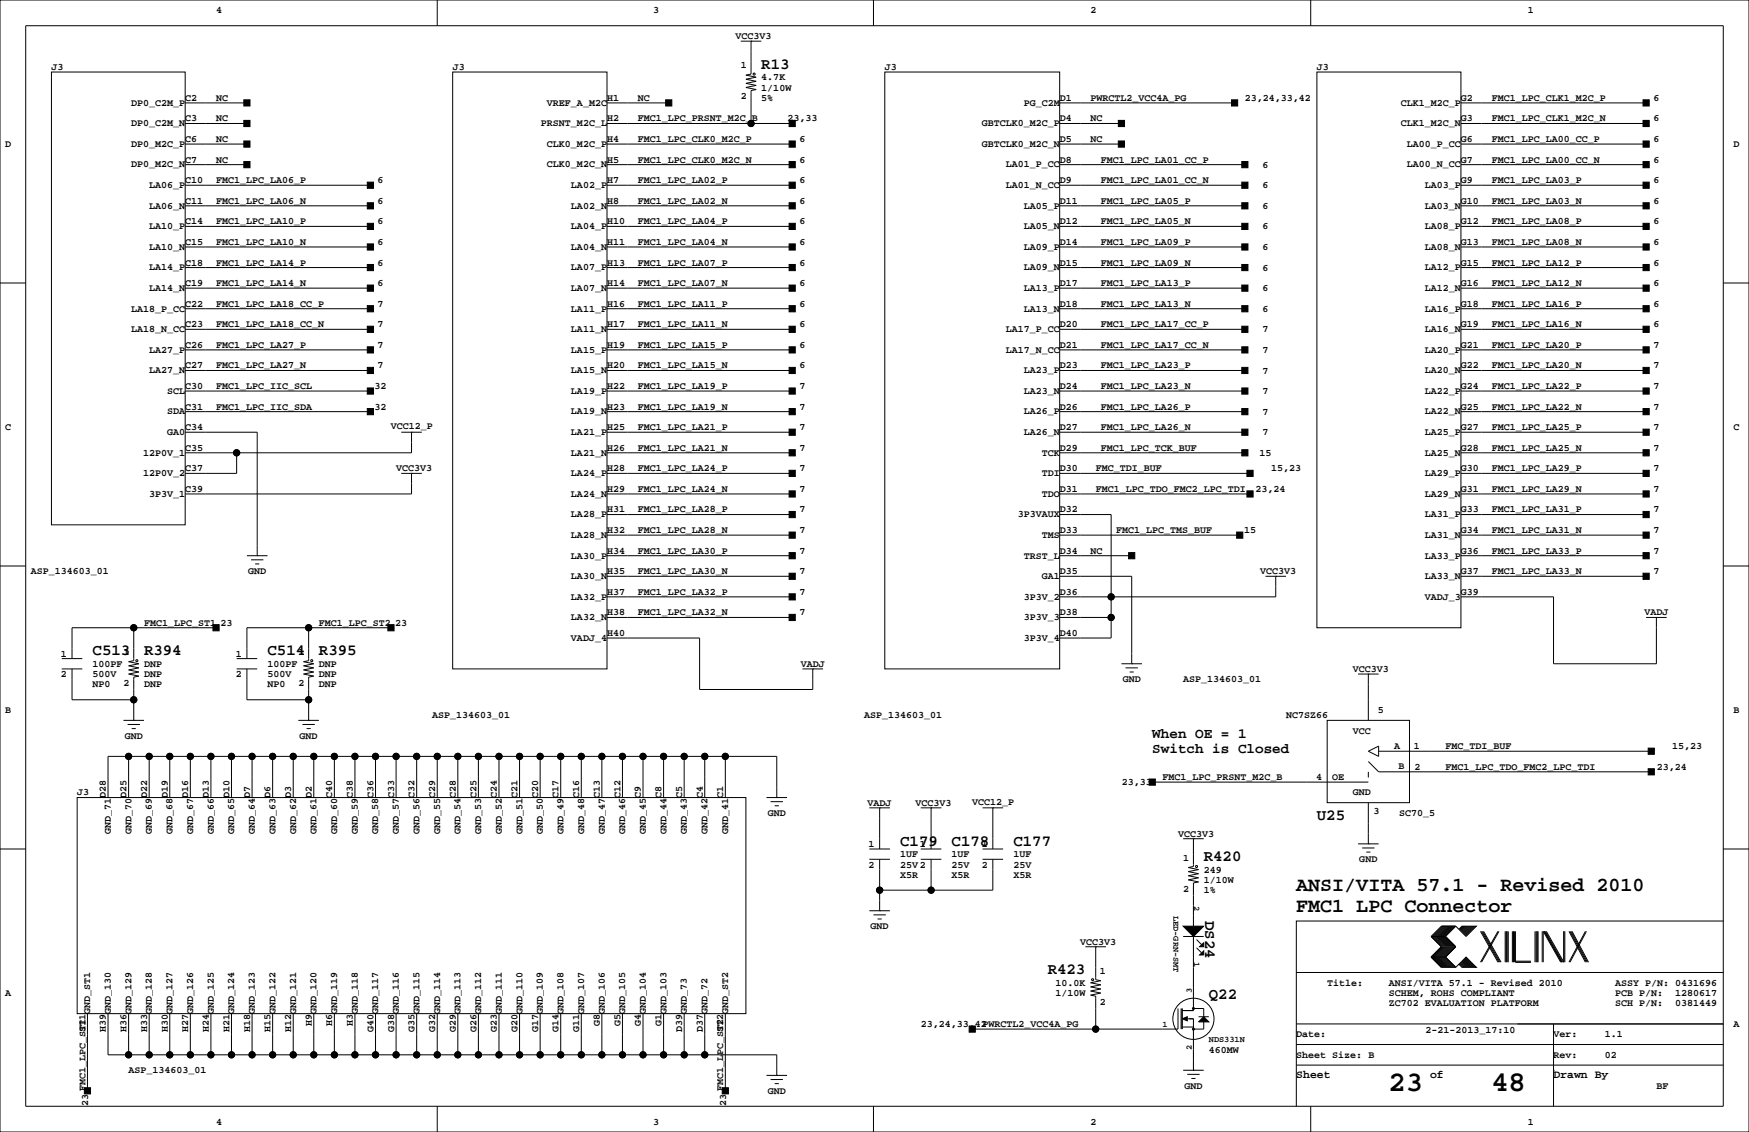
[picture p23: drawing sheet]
<svg xmlns="http://www.w3.org/2000/svg" width="432mm" height="279mm" viewBox="0 0 432 279" stroke-linecap="round" stroke-linejoin="round" font-family="sans-serif">
<defs><g id="words">
<g font-size="7.1">
<text x="342.8" y="269.3">23</text>
<text x="368.2" y="269.3">48</text>
</g>
<g font-size="4.9">
<text x="320" y="220">ANSI/VITA 57.1 - Revised 2010</text>
<text x="320" y="225.1">FMC1 LPC Connector</text>
</g>
<g font-size="3.9">
<text x="188" y="17">R13</text>
<text x="22.9" y="161.8">C513</text>
<text x="35.6" y="161.8">R394</text>
<text x="66" y="161.8">C514</text>
<text x="78.7" y="161.8">R395</text>
<text x="325.1" y="202.4">U25</text>
<text x="222.2" y="208.8">C179</text>
<text x="234.9" y="208.8">C178</text>
<text x="250.2" y="208.8">C177</text>
<text x="297.2" y="212.6">R420</text>
<text x="297.5" y="227.3" transform="rotate(90 297.5 227.3)">DS24</text>
<text x="258.7" y="240.5">R423</text>
<text x="298.5" y="246.6">Q22</text>
</g>
<g font-size="3.5">
<text x="284.5" y="186">Switch is Closed</text>
<text x="284.5" y="182.2">When OE = 1</text>
</g>
<g font-size="2.8">
<text x="320" y="266.1">Sheet</text>
<text x="353.1" y="266.1">of</text>
<text x="383.5" y="266.1">Drawn By</text>
</g>
<g font-size="2.5">
<text x="53.3" y="3.3">4</text>
<text x="161.3" y="3.3">3</text>
<text x="269.2" y="3.3">2</text>
<text x="377.2" y="3.3">1</text>
<text x="181.6" y="9.7">VCC3V3</text>
<text x="12.7" y="17.3">J3</text>
<text x="111.8" y="17.3">J3</text>
<text x="182.9" y="16.9">1</text>
<text x="218.4" y="17.3">J3</text>
<text x="325.1" y="17.3">J3</text>
<text x="188" y="22.4">1/10W</text>
<text x="188" y="19.8">4.7K</text>
<text x="32.4" y="26.1">DP0_C2M_P</text>
<text x="45.7" y="30">C3</text>
<text x="45.7" y="24.9">C2</text>
<text x="53.3" y="24.9">NC</text>
<text x="53.3" y="30">NC</text>
<text x="135" y="26.1">VREF_A_M2C</text>
<text x="149.9" y="30">H2</text>
<text x="149.9" y="24.9">H1</text>
<text x="157.5" y="24.9">NC</text>
<text x="157.5" y="30">FMC1_LPC_PRSNT_M2C_B</text>
<text x="182.9" y="24.5">2</text>
<text x="188" y="24.9">5%</text>
<text x="194.4" y="30">23,33</text>
<text x="252.7" y="26.1">PG_C2M</text>
<text x="261.6" y="30">D4</text>
<text x="261.6" y="24.9">D1</text>
<text x="269.2" y="24.9">PWRCTL2_VCC4A_PG</text>
<text x="269.2" y="30">NC</text>
<text x="307.3" y="24.9">23,24,33,42</text>
<text x="345.9" y="26.1">CLK1_M2C_P</text>
<text x="360.7" y="30">G3</text>
<text x="360.7" y="24.9">G2</text>
<text x="368.3" y="24.9">FMC1_LPC_CLK1_M2C_P</text>
<text x="368.3" y="30">FMC1_LPC_CLK1_M2C_N</text>
<text x="408.2" y="24.9">6</text>
<text x="408.2" y="30">6</text>
<text x="32.4" y="31.2">DP0_C2M_N</text>
<text x="45.7" y="35.1">C6</text>
<text x="53.3" y="35.1">NC</text>
<text x="133.6" y="31.2">PRSNT_M2C_L</text>
<text x="149.9" y="35.1">H4</text>
<text x="157.5" y="35.1">FMC1_LPC_CLK0_M2C_P</text>
<text x="197.4" y="35.1">6</text>
<text x="242.4" y="31.2">GBTCLK0_M2C_P</text>
<text x="261.6" y="35.1">D5</text>
<text x="269.2" y="35.1">NC</text>
<text x="345.9" y="31.2">CLK1_M2C_N</text>
<text x="360.7" y="35.1">G6</text>
<text x="368.3" y="35.1">FMC1_LPC_LA00_CC_P</text>
<text x="408.2" y="35.1">6</text>
<text x="1.3" y="36.3">D</text>
<text x="32.4" y="41.3">DP0_M2C_N</text>
<text x="32.4" y="36.3">DP0_M2C_P</text>
<text x="45.7" y="40.1">C7</text>
<text x="53.3" y="40.1">NC</text>
<text x="135" y="41.3">CLK0_M2C_N</text>
<text x="135" y="36.3">CLK0_M2C_P</text>
<text x="149.9" y="40.1">H5</text>
<text x="157.5" y="40.1">FMC1_LPC_CLK0_M2C_N</text>
<text x="197.4" y="40.1">6</text>
<text x="242.4" y="36.3">GBTCLK0_M2C_N</text>
<text x="248.3" y="41.3">LA01_P_CC</text>
<text x="261.6" y="40.1">D8</text>
<text x="271.8" y="40.1">FMC1_LPC_LA01_CC_P</text>
<text x="311.7" y="41.4">6</text>
<text x="347.3" y="41.3">LA00_N_CC</text>
<text x="347.3" y="36.3">LA00_P_CC</text>
<text x="360.7" y="40.1">G7</text>
<text x="368.3" y="40.1">FMC1_LPC_LA00_CC_N</text>
<text x="408.2" y="40.1">6</text>
<text x="428" y="36.3">D</text>
<text x="36.8" y="46.4">LA06_P</text>
<text x="45.7" y="45.2">C10</text>
<text x="53.3" y="45.2">FMC1_LPC_LA06_P</text>
<text x="93.2" y="45.2">6</text>
<text x="141" y="46.4">LA02_P</text>
<text x="149.9" y="45.2">H7</text>
<text x="157.5" y="45.2">FMC1_LPC_LA02_P</text>
<text x="197.4" y="45.2">6</text>
<text x="248.3" y="46.4">LA01_N_CC</text>
<text x="261.6" y="45.2">D9</text>
<text x="271.8" y="45.2">FMC1_LPC_LA01_CC_N</text>
<text x="311.7" y="46.5">6</text>
<text x="351.8" y="46.4">LA03_P</text>
<text x="360.7" y="45.2">G9</text>
<text x="368.3" y="45.2">FMC1_LPC_LA03_P</text>
<text x="408.2" y="45.2">6</text>
<text x="36.8" y="51.5">LA06_N</text>
<text x="45.7" y="50.3">C11</text>
<text x="53.3" y="50.3">FMC1_LPC_LA06_N</text>
<text x="93.2" y="50.3">6</text>
<text x="141" y="51.5">LA02_N</text>
<text x="149.9" y="50.3">H8</text>
<text x="157.5" y="50.3">FMC1_LPC_LA02_N</text>
<text x="197.4" y="50.3">6</text>
<text x="252.7" y="51.5">LA05_P</text>
<text x="261.6" y="50.3">D11</text>
<text x="271.8" y="50.3">FMC1_LPC_LA05_P</text>
<text x="311.7" y="51.6">6</text>
<text x="351.8" y="51.5">LA03_N</text>
<text x="360.7" y="50.3">G10</text>
<text x="368.3" y="50.3">FMC1_LPC_LA03_N</text>
<text x="408.2" y="50.3">6</text>
<text x="36.8" y="56.6">LA10_P</text>
<text x="45.7" y="55.4">C14</text>
<text x="53.3" y="55.4">FMC1_LPC_LA10_P</text>
<text x="93.2" y="55.4">6</text>
<text x="141" y="56.6">LA04_P</text>
<text x="149.9" y="55.4">H10</text>
<text x="157.5" y="55.4">FMC1_LPC_LA04_P</text>
<text x="197.4" y="55.4">6</text>
<text x="252.7" y="56.6">LA05_N</text>
<text x="261.6" y="55.4">D12</text>
<text x="271.8" y="55.4">FMC1_LPC_LA05_N</text>
<text x="311.7" y="56.6">6</text>
<text x="351.8" y="56.6">LA08_P</text>
<text x="360.7" y="55.4">G12</text>
<text x="368.3" y="55.4">FMC1_LPC_LA08_P</text>
<text x="408.2" y="55.4">6</text>
<text x="36.8" y="61.7">LA10_N</text>
<text x="45.7" y="60.5">C15</text>
<text x="45.7" y="65.5">C18</text>
<text x="53.3" y="60.5">FMC1_LPC_LA10_N</text>
<text x="53.3" y="65.5">FMC1_LPC_LA14_P</text>
<text x="93.2" y="60.5">6</text>
<text x="93.2" y="65.5">6</text>
<text x="141" y="61.7">LA04_N</text>
<text x="149.9" y="60.5">H11</text>
<text x="149.9" y="65.5">H13</text>
<text x="157.5" y="60.5">FMC1_LPC_LA04_N</text>
<text x="157.5" y="65.5">FMC1_LPC_LA07_P</text>
<text x="197.4" y="60.5">6</text>
<text x="197.4" y="65.5">6</text>
<text x="252.7" y="61.7">LA09_P</text>
<text x="261.6" y="65.5">D15</text>
<text x="261.6" y="60.5">D14</text>
<text x="271.8" y="65.5">FMC1_LPC_LA09_N</text>
<text x="271.8" y="60.5">FMC1_LPC_LA09_P</text>
<text x="311.7" y="61.7">6</text>
<text x="351.8" y="61.7">LA08_N</text>
<text x="360.7" y="60.5">G13</text>
<text x="360.7" y="65.5">G15</text>
<text x="368.3" y="65.5">FMC1_LPC_LA12_P</text>
<text x="368.3" y="60.5">FMC1_LPC_LA08_N</text>
<text x="408.2" y="65.5">6</text>
<text x="408.2" y="60.5">6</text>
<text x="36.8" y="71.8">LA14_N</text>
<text x="36.8" y="66.7">LA14_P</text>
<text x="45.7" y="70.6">C19</text>
<text x="53.3" y="70.6">FMC1_LPC_LA14_N</text>
<text x="93.2" y="70.6">6</text>
<text x="141" y="71.8">LA07_N</text>
<text x="141" y="66.7">LA07_P</text>
<text x="149.9" y="70.6">H14</text>
<text x="157.5" y="70.6">FMC1_LPC_LA07_N</text>
<text x="197.4" y="70.6">6</text>
<text x="252.7" y="66.7">LA09_N</text>
<text x="252.7" y="71.8">LA13_P</text>
<text x="261.6" y="70.6">D17</text>
<text x="271.8" y="70.6">FMC1_LPC_LA13_P</text>
<text x="311.7" y="71.9">6</text>
<text x="311.7" y="66.8">6</text>
<text x="351.8" y="71.8">LA12_N</text>
<text x="351.8" y="66.7">LA12_P</text>
<text x="360.7" y="70.6">G16</text>
<text x="368.3" y="70.6">FMC1_LPC_LA12_N</text>
<text x="408.2" y="70.6">6</text>
<text x="32.4" y="76.9">LA18_P_CC</text>
<text x="45.7" y="75.7">C22</text>
<text x="53.3" y="75.7">FMC1_LPC_LA18_CC_P</text>
<text x="93.2" y="75.7">7</text>
<text x="141" y="76.9">LA11_P</text>
<text x="149.9" y="75.7">H16</text>
<text x="157.5" y="75.7">FMC1_LPC_LA11_P</text>
<text x="197.4" y="75.7">6</text>
<text x="252.7" y="76.9">LA13_N</text>
<text x="261.6" y="75.7">D18</text>
<text x="271.8" y="75.7">FMC1_LPC_LA13_N</text>
<text x="311.7" y="77">6</text>
<text x="351.8" y="76.9">LA16_P</text>
<text x="360.7" y="75.7">G18</text>
<text x="368.3" y="75.7">FMC1_LPC_LA16_P</text>
<text x="408.2" y="75.7">6</text>
<text x="32.4" y="82">LA18_N_CC</text>
<text x="45.7" y="80.8">C23</text>
<text x="53.3" y="80.8">FMC1_LPC_LA18_CC_N</text>
<text x="93.2" y="80.8">7</text>
<text x="141" y="82">LA11_N</text>
<text x="149.9" y="80.8">H17</text>
<text x="157.5" y="80.8">FMC1_LPC_LA11_N</text>
<text x="197.4" y="80.8">6</text>
<text x="248.3" y="82">LA17_P_CC</text>
<text x="261.6" y="80.8">D20</text>
<text x="271.8" y="80.8">FMC1_LPC_LA17_CC_P</text>
<text x="311.7" y="82">7</text>
<text x="351.8" y="82">LA16_N</text>
<text x="360.7" y="80.8">G19</text>
<text x="368.3" y="80.8">FMC1_LPC_LA16_N</text>
<text x="408.2" y="80.8">6</text>
<text x="36.8" y="87.1">LA27_P</text>
<text x="45.7" y="85.9">C26</text>
<text x="53.3" y="85.9">FMC1_LPC_LA27_P</text>
<text x="93.2" y="85.9">7</text>
<text x="141" y="87.1">LA15_P</text>
<text x="149.9" y="85.9">H19</text>
<text x="157.5" y="85.9">FMC1_LPC_LA15_P</text>
<text x="197.4" y="85.9">6</text>
<text x="248.3" y="87.1">LA17_N_CC</text>
<text x="261.6" y="85.9">D21</text>
<text x="271.8" y="85.9">FMC1_LPC_LA17_CC_N</text>
<text x="311.7" y="87.1">7</text>
<text x="351.8" y="87.1">LA20_P</text>
<text x="360.7" y="85.9">G21</text>
<text x="368.3" y="85.9">FMC1_LPC_LA20_P</text>
<text x="408.2" y="85.9">7</text>
<text x="36.8" y="92.1">LA27_N</text>
<text x="45.7" y="90.9">C27</text>
<text x="53.3" y="90.9">FMC1_LPC_LA27_N</text>
<text x="93.2" y="90.9">7</text>
<text x="141" y="92.1">LA15_N</text>
<text x="149.9" y="90.9">H20</text>
<text x="157.5" y="90.9">FMC1_LPC_LA15_N</text>
<text x="197.4" y="90.9">6</text>
<text x="252.7" y="92.1">LA23_P</text>
<text x="261.6" y="90.9">D23</text>
<text x="271.8" y="90.9">FMC1_LPC_LA23_P</text>
<text x="311.7" y="92.2">7</text>
<text x="351.8" y="92.1">LA20_N</text>
<text x="360.7" y="90.9">G22</text>
<text x="368.3" y="90.9">FMC1_LPC_LA20_N</text>
<text x="408.2" y="90.9">7</text>
<text x="41.3" y="97.2">SCL</text>
<text x="45.7" y="96">C30</text>
<text x="45.7" y="101.1">C31</text>
<text x="53.3" y="101.1">FMC1_LPC_IIC_SDA</text>
<text x="53.3" y="96">FMC1_LPC_IIC_SCL</text>
<text x="92.5" y="101.1">32</text>
<text x="92.5" y="96">32</text>
<text x="141" y="97.2">LA19_P</text>
<text x="149.9" y="101.1">H23</text>
<text x="149.9" y="96">H22</text>
<text x="157.5" y="101.1">FMC1_LPC_LA19_N</text>
<text x="157.5" y="96">FMC1_LPC_LA19_P</text>
<text x="197.4" y="101.1">7</text>
<text x="197.4" y="96">7</text>
<text x="252.7" y="97.2">LA23_N</text>
<text x="261.6" y="96">D24</text>
<text x="261.6" y="101.1">D26</text>
<text x="271.8" y="101.1">FMC1_LPC_LA26_P</text>
<text x="271.8" y="96">FMC1_LPC_LA23_N</text>
<text x="311.7" y="97.3">7</text>
<text x="351.8" y="97.2">LA22_P</text>
<text x="360.7" y="101.1">G25</text>
<text x="360.7" y="96">G24</text>
<text x="368.3" y="96">FMC1_LPC_LA22_P</text>
<text x="368.3" y="101.1">FMC1_LPC_LA22_N</text>
<text x="408.2" y="96">7</text>
<text x="408.2" y="101.1">7</text>
<text x="1.3" y="106.2">C</text>
<text x="41.3" y="107.4">GA0</text>
<text x="41.3" y="102.3">SDA</text>
<text x="45.7" y="106.2">C34</text>
<text x="96.5" y="105.9">VCC12_P</text>
<text x="141" y="102.3">LA19_N</text>
<text x="141" y="107.4">LA21_P</text>
<text x="149.9" y="106.2">H25</text>
<text x="157.5" y="106.2">FMC1_LPC_LA21_P</text>
<text x="197.4" y="106.2">7</text>
<text x="252.7" y="107.4">LA26_N</text>
<text x="252.7" y="102.3">LA26_P</text>
<text x="261.6" y="106.2">D27</text>
<text x="271.8" y="106.2">FMC1_LPC_LA26_N</text>
<text x="311.7" y="107.4">7</text>
<text x="311.7" y="102.4">7</text>
<text x="351.8" y="102.3">LA22_N</text>
<text x="351.8" y="107.4">LA25_P</text>
<text x="360.7" y="106.2">G27</text>
<text x="368.3" y="106.2">FMC1_LPC_LA25_P</text>
<text x="408.2" y="106.2">7</text>
<text x="428" y="106.2">C</text>
<text x="35.3" y="112.5">12P0V_1</text>
<text x="45.7" y="111.3">C35</text>
<text x="141" y="112.5">LA21_N</text>
<text x="149.9" y="111.3">H26</text>
<text x="157.5" y="111.3">FMC1_LPC_LA21_N</text>
<text x="197.4" y="111.3">7</text>
<text x="257.2" y="112.5">TCK</text>
<text x="261.6" y="111.3">D29</text>
<text x="271.8" y="111.3">FMC1_LPC_TCK_BUF</text>
<text x="310.9" y="112.5">15</text>
<text x="351.8" y="112.5">LA25_N</text>
<text x="360.7" y="111.3">G28</text>
<text x="368.3" y="111.3">FMC1_LPC_LA25_N</text>
<text x="408.2" y="111.3">7</text>
<text x="35.3" y="117.5">12P0V_2</text>
<text x="45.7" y="116.3">C37</text>
<text x="97.8" y="116.3">VCC3V3</text>
<text x="141" y="117.5">LA24_P</text>
<text x="149.9" y="116.3">H28</text>
<text x="157.5" y="116.3">FMC1_LPC_LA24_P</text>
<text x="197.4" y="116.3">7</text>
<text x="257.2" y="117.5">TDI</text>
<text x="261.6" y="116.3">D30</text>
<text x="270.5" y="116.3">FMC_TDI_BUF</text>
<text x="313.8" y="116.3">15,23</text>
<text x="351.8" y="117.5">LA29_P</text>
<text x="360.7" y="116.3">G30</text>
<text x="368.3" y="116.3">FMC1_LPC_LA29_P</text>
<text x="408.2" y="116.3">7</text>
<text x="36.8" y="122.6">3P3V_1</text>
<text x="45.7" y="121.4">C39</text>
<text x="141" y="122.6">LA24_N</text>
<text x="149.9" y="121.4">H29</text>
<text x="157.5" y="121.4">FMC1_LPC_LA24_N</text>
<text x="197.4" y="121.4">7</text>
<text x="257.2" y="122.6">TDO</text>
<text x="261.6" y="121.4">D31</text>
<text x="270.5" y="121.4">FMC1_LPC_TDO_FMC2_LPC_TDI</text>
<text x="310" y="121.4">23,24</text>
<text x="351.8" y="122.6">LA29_N</text>
<text x="360.7" y="121.4">G31</text>
<text x="368.3" y="121.4">FMC1_LPC_LA29_N</text>
<text x="408.2" y="121.4">7</text>
<text x="141" y="127.7">LA28_P</text>
<text x="149.9" y="131.6">H32</text>
<text x="149.9" y="126.5">H31</text>
<text x="157.5" y="131.6">FMC1_LPC_LA28_N</text>
<text x="157.5" y="126.5">FMC1_LPC_LA28_P</text>
<text x="197.4" y="131.6">7</text>
<text x="197.4" y="126.5">7</text>
<text x="251.2" y="127.7">3P3VAUX</text>
<text x="261.6" y="126.5">D32</text>
<text x="261.6" y="131.6">D33</text>
<text x="275.6" y="131.6">FMC1_LPC_TMS_BUF</text>
<text x="307.1" y="131.6">15</text>
<text x="351.8" y="127.7">LA31_P</text>
<text x="360.7" y="131.6">G34</text>
<text x="360.7" y="126.5">G33</text>
<text x="368.3" y="126.5">FMC1_LPC_LA31_P</text>
<text x="368.3" y="131.6">FMC1_LPC_LA31_N</text>
<text x="408.2" y="126.5">7</text>
<text x="408.2" y="131.6">7</text>
<text x="141" y="132.8">LA28_N</text>
<text x="141" y="137.9">LA30_P</text>
<text x="149.9" y="136.7">H34</text>
<text x="157.5" y="136.7">FMC1_LPC_LA30_P</text>
<text x="197.4" y="136.7">7</text>
<text x="252.7" y="137.9">TRST_L</text>
<text x="257.2" y="132.8">TMS</text>
<text x="261.6" y="136.7">D34</text>
<text x="269.2" y="136.7">NC</text>
<text x="351.8" y="132.8">LA31_N</text>
<text x="351.8" y="137.9">LA33_P</text>
<text x="360.7" y="136.7">G36</text>
<text x="368.3" y="136.7">FMC1_LPC_LA33_P</text>
<text x="408.2" y="136.7">7</text>
<text x="7.6" y="141.7">ASP_134603_01</text>
<text x="61.3" y="141.7">GND</text>
<text x="141" y="142.9">LA30_N</text>
<text x="149.9" y="141.7">H35</text>
<text x="157.5" y="141.7">FMC1_LPC_LA30_N</text>
<text x="197.4" y="141.7">7</text>
<text x="257.2" y="142.9">GA1</text>
<text x="261.6" y="141.7">D35</text>
<text x="311.2" y="141.7">VCC3V3</text>
<text x="351.8" y="142.9">LA33_N</text>
<text x="360.7" y="141.7">G37</text>
<text x="368.3" y="141.7">FMC1_LPC_LA33_N</text>
<text x="408.2" y="141.7">7</text>
<text x="141" y="148">LA32_P</text>
<text x="149.9" y="146.8">H37</text>
<text x="157.5" y="146.8">FMC1_LPC_LA32_P</text>
<text x="197.4" y="146.8">7</text>
<text x="252.7" y="148">3P3V_2</text>
<text x="261.6" y="146.8">D36</text>
<text x="351.8" y="148">VADJ_3</text>
<text x="360.7" y="146.8">G39</text>
<text x="35.6" y="154.4">FMC1_LPC_ST1</text>
<text x="54.4" y="154.4">23</text>
<text x="78.7" y="154.4">FMC1_LPC_ST2</text>
<text x="97.6" y="154.4">23</text>
<text x="141" y="153.1">LA32_N</text>
<text x="149.9" y="151.9">H38</text>
<text x="157.5" y="151.9">FMC1_LPC_LA32_N</text>
<text x="197.4" y="151.9">7</text>
<text x="252.7" y="153.1">3P3V_3</text>
<text x="261.6" y="151.9">D38</text>
<text x="406" y="151.9">VADJ</text>
<text x="30.5" y="161.6">1</text>
<text x="73.7" y="161.6">1</text>
<text x="141" y="158.2">VADJ_4</text>
<text x="149.9" y="157">H40</text>
<text x="252.7" y="158.2">3P3V_4</text>
<text x="261.6" y="157">D40</text>
<text x="15" y="162.1">1</text>
<text x="15" y="167.1">2</text>
<text x="22.9" y="164.6">100PF</text>
<text x="22.9" y="167.1">500V</text>
<text x="35.6" y="164.6">DNP</text>
<text x="35.6" y="167.1">DNP</text>
<text x="58.2" y="167.1">2</text>
<text x="58.2" y="162.1">1</text>
<text x="66" y="167.1">500V</text>
<text x="66" y="164.6">100PF</text>
<text x="78.7" y="167.1">DNP</text>
<text x="78.7" y="164.6">DNP</text>
<text x="197.7" y="164.6">VADJ</text>
<text x="334" y="165.9">VCC3V3</text>
<text x="22.9" y="169.7">NP0</text>
<text x="30.5" y="169.3">2</text>
<text x="35.6" y="169.7">DNP</text>
<text x="66" y="169.7">NP0</text>
<text x="73.7" y="169.3">2</text>
<text x="78.7" y="169.7">DNP</text>
<text x="277.2" y="168.4">GND</text>
<text x="292.1" y="168.4">ASP_134603_01</text>
<text x="1.3" y="176">B</text>
<text x="106.7" y="177.3">ASP_134603_01</text>
<text x="213.4" y="177.3">ASP_134603_01</text>
<text x="317.5" y="177.3">NC7SZ66</text>
<text x="340.1" y="176">5</text>
<text x="428" y="176">B</text>
<text x="30.8" y="182.4">GND</text>
<text x="74" y="182.4">GND</text>
<text x="334" y="181.1">VCC</text>
<text x="344.2" y="184.9">A</text>
<text x="349" y="184.9">1</text>
<text x="356.9" y="184.9">FMC_TDI_BUF</text>
<text x="412.9" y="184.9">15,23</text>
<text x="345.2" y="189.9">B</text>
<text x="349.3" y="190">2</text>
<text x="356.9" y="190">FMC1_LPC_TDO_FMC2_LPC_TDI</text>
<text x="409" y="190">23,24</text>
<text x="19" y="196.3">J3</text>
<text x="26.2" y="196.8" transform="rotate(-90 26.2 196.8)">D28</text>
<text x="31.2" y="196.8" transform="rotate(-90 31.2 196.8)">D25</text>
<text x="36.3" y="196.8" transform="rotate(-90 36.3 196.8)">D22</text>
<text x="41.4" y="196.8" transform="rotate(-90 41.4 196.8)">D19</text>
<text x="46.5" y="196.8" transform="rotate(-90 46.5 196.8)">D16</text>
<text x="51.6" y="196.8" transform="rotate(-90 51.6 196.8)">D13</text>
<text x="56.6" y="196.8" transform="rotate(-90 56.6 196.8)">D10</text>
<text x="61.7" y="196.8" transform="rotate(-90 61.7 196.8)">D7</text>
<text x="66.8" y="196.8" transform="rotate(-90 66.8 196.8)">D6</text>
<text x="71.9" y="196.8" transform="rotate(-90 71.9 196.8)">D3</text>
<text x="77" y="196.8" transform="rotate(-90 77 196.8)">D2</text>
<text x="82" y="196.8" transform="rotate(-90 82 196.8)">C40</text>
<text x="87.1" y="196.8" transform="rotate(-90 87.1 196.8)">C38</text>
<text x="92.2" y="196.8" transform="rotate(-90 92.2 196.8)">C36</text>
<text x="97.3" y="196.8" transform="rotate(-90 97.3 196.8)">C33</text>
<text x="102.4" y="196.8" transform="rotate(-90 102.4 196.8)">C32</text>
<text x="107.4" y="196.8" transform="rotate(-90 107.4 196.8)">C29</text>
<text x="112.5" y="196.8" transform="rotate(-90 112.5 196.8)">C28</text>
<text x="117.6" y="196.8" transform="rotate(-90 117.6 196.8)">C25</text>
<text x="122.7" y="196.8" transform="rotate(-90 122.7 196.8)">C24</text>
<text x="127.8" y="196.8" transform="rotate(-90 127.8 196.8)">C21</text>
<text x="132.8" y="196.8" transform="rotate(-90 132.8 196.8)">C20</text>
<text x="137.9" y="196.8" transform="rotate(-90 137.9 196.8)">C17</text>
<text x="143" y="196.8" transform="rotate(-90 143 196.8)">C16</text>
<text x="148.1" y="196.8" transform="rotate(-90 148.1 196.8)">C13</text>
<text x="153.2" y="196.8" transform="rotate(-90 153.2 196.8)">C12</text>
<text x="158.2" y="196.8" transform="rotate(-90 158.2 196.8)">C9</text>
<text x="163.3" y="196.8" transform="rotate(-90 163.3 196.8)">C8</text>
<text x="168.4" y="196.8" transform="rotate(-90 168.4 196.8)">C5</text>
<text x="173.5" y="196.8" transform="rotate(-90 173.5 196.8)">C4</text>
<text x="178.6" y="196.8" transform="rotate(-90 178.6 196.8)">C1</text>
<text x="277" y="193.8">23,33</text>
<text x="287" y="192.5">FMC1_LPC_PRSNT_M2C_B</text>
<text x="324.9" y="192.5">4</text>
<text x="328.9" y="192.5">OE</text>
<text x="334" y="196.3">GND</text>
<text x="189.5" y="201.4">GND</text>
<text x="214.2" y="198.9">VADJ</text>
<text x="226.1" y="198.9">VCC3V3</text>
<text x="240" y="198.6">VCC12_P</text>
<text x="339.1" y="201">3</text>
<text x="345.4" y="201.4">SC70_5</text>
<text x="27.4" y="205.7" transform="rotate(-90 27.4 205.7)">GND_71</text>
<text x="32.4" y="205.7" transform="rotate(-90 32.4 205.7)">GND_70</text>
<text x="37.5" y="205.7" transform="rotate(-90 37.5 205.7)">GND_69</text>
<text x="42.6" y="205.7" transform="rotate(-90 42.6 205.7)">GND_68</text>
<text x="47.7" y="205.7" transform="rotate(-90 47.7 205.7)">GND_67</text>
<text x="52.8" y="205.7" transform="rotate(-90 52.8 205.7)">GND_66</text>
<text x="57.8" y="205.7" transform="rotate(-90 57.8 205.7)">GND_65</text>
<text x="62.9" y="205.7" transform="rotate(-90 62.9 205.7)">GND_64</text>
<text x="68" y="205.7" transform="rotate(-90 68 205.7)">GND_63</text>
<text x="73.1" y="205.7" transform="rotate(-90 73.1 205.7)">GND_62</text>
<text x="78.2" y="205.7" transform="rotate(-90 78.2 205.7)">GND_61</text>
<text x="83.2" y="205.7" transform="rotate(-90 83.2 205.7)">GND_60</text>
<text x="88.3" y="205.7" transform="rotate(-90 88.3 205.7)">GND_59</text>
<text x="93.4" y="205.7" transform="rotate(-90 93.4 205.7)">GND_58</text>
<text x="98.5" y="205.7" transform="rotate(-90 98.5 205.7)">GND_57</text>
<text x="103.6" y="205.7" transform="rotate(-90 103.6 205.7)">GND_56</text>
<text x="108.6" y="205.7" transform="rotate(-90 108.6 205.7)">GND_55</text>
<text x="113.7" y="205.7" transform="rotate(-90 113.7 205.7)">GND_54</text>
<text x="118.8" y="205.7" transform="rotate(-90 118.8 205.7)">GND_53</text>
<text x="123.9" y="205.7" transform="rotate(-90 123.9 205.7)">GND_52</text>
<text x="129" y="205.7" transform="rotate(-90 129 205.7)">GND_51</text>
<text x="134" y="205.7" transform="rotate(-90 134 205.7)">GND_50</text>
<text x="139.1" y="205.7" transform="rotate(-90 139.1 205.7)">GND_49</text>
<text x="144.2" y="205.7" transform="rotate(-90 144.2 205.7)">GND_48</text>
<text x="149.3" y="205.7" transform="rotate(-90 149.3 205.7)">GND_47</text>
<text x="154.4" y="205.7" transform="rotate(-90 154.4 205.7)">GND_46</text>
<text x="159.4" y="205.7" transform="rotate(-90 159.4 205.7)">GND_45</text>
<text x="164.5" y="205.7" transform="rotate(-90 164.5 205.7)">GND_44</text>
<text x="169.6" y="205.7" transform="rotate(-90 169.6 205.7)">GND_43</text>
<text x="174.7" y="205.7" transform="rotate(-90 174.7 205.7)">GND_42</text>
<text x="179.8" y="205.7" transform="rotate(-90 179.8 205.7)">GND_41</text>
<text x="214.4" y="209">1</text>
<text x="227.1" y="209">1</text>
<text x="242.4" y="209">1</text>
<text x="290.8" y="206.5">VCC3V3</text>
<text x="214.4" y="214.1">2</text>
<text x="222.2" y="211.6">1UF</text>
<text x="222.2" y="214.1">25V2</text>
<text x="234.9" y="214.1">25V</text>
<text x="234.9" y="211.6">1UF</text>
<text x="242.4" y="214.1">2</text>
<text x="250.2" y="211.6">1UF</text>
<text x="250.2" y="214.1">25V</text>
<text x="292.1" y="212.4">1</text>
<text x="297.2" y="215.4">249</text>
<text x="335.6" y="212.9">GND</text>
<text x="222.2" y="216.7">X5R</text>
<text x="234.9" y="216.7">X5R</text>
<text x="250.2" y="216.7">X5R</text>
<text x="292.1" y="220.1">2</text>
<text x="297.2" y="217.9">1/10W</text>
<text x="297.2" y="220.5">1%</text>
<text x="214.9" y="229.4">GND</text>
<text x="266.7" y="233.2">VCC3V3</text>
<text x="1.3" y="245.9">A</text>
<text x="260.6" y="243.3">10.0K</text>
<text x="260.6" y="245.9">1/10W</text>
<text x="271.6" y="240.4">1</text>
<text x="327.7" y="243.3">Title:</text>
<text x="342.9" y="245.9">SCHEM, ROHS COMPLIANT</text>
<text x="342.9" y="243.3">ANSI/VITA 57.1 - Revised 2010</text>
<text x="398.8" y="245.9">PCB P/N:</text>
<text x="398.8" y="243.3">ASSY P/N: 0431696</text>
<text x="413.6" y="245.9">1280617</text>
<text x="22.3" y="250.2" transform="rotate(-90 22.3 250.2)">GND_ST1</text>
<text x="27.4" y="250.2" transform="rotate(-90 27.4 250.2)">GND_130</text>
<text x="32.4" y="250.2" transform="rotate(-90 32.4 250.2)">GND_129</text>
<text x="37.5" y="250.2" transform="rotate(-90 37.5 250.2)">GND_128</text>
<text x="42.6" y="250.2" transform="rotate(-90 42.6 250.2)">GND_127</text>
<text x="47.7" y="250.2" transform="rotate(-90 47.7 250.2)">GND_126</text>
<text x="52.8" y="250.2" transform="rotate(-90 52.8 250.2)">GND_125</text>
<text x="57.8" y="250.2" transform="rotate(-90 57.8 250.2)">GND_124</text>
<text x="62.9" y="250.2" transform="rotate(-90 62.9 250.2)">GND_123</text>
<text x="68" y="250.2" transform="rotate(-90 68 250.2)">GND_122</text>
<text x="73.1" y="250.2" transform="rotate(-90 73.1 250.2)">GND_121</text>
<text x="78.2" y="250.2" transform="rotate(-90 78.2 250.2)">GND_120</text>
<text x="83.2" y="250.2" transform="rotate(-90 83.2 250.2)">GND_119</text>
<text x="88.3" y="250.2" transform="rotate(-90 88.3 250.2)">GND_118</text>
<text x="93.4" y="250.2" transform="rotate(-90 93.4 250.2)">GND_117</text>
<text x="98.5" y="250.2" transform="rotate(-90 98.5 250.2)">GND_116</text>
<text x="103.6" y="250.2" transform="rotate(-90 103.6 250.2)">GND_115</text>
<text x="108.6" y="250.2" transform="rotate(-90 108.6 250.2)">GND_114</text>
<text x="113.7" y="250.2" transform="rotate(-90 113.7 250.2)">GND_113</text>
<text x="118.8" y="250.2" transform="rotate(-90 118.8 250.2)">GND_112</text>
<text x="123.9" y="250.2" transform="rotate(-90 123.9 250.2)">GND_111</text>
<text x="129" y="250.2" transform="rotate(-90 129 250.2)">GND_110</text>
<text x="134" y="250.2" transform="rotate(-90 134 250.2)">GND_109</text>
<text x="139.1" y="250.2" transform="rotate(-90 139.1 250.2)">GND_108</text>
<text x="144.2" y="250.2" transform="rotate(-90 144.2 250.2)">GND_107</text>
<text x="149.3" y="250.2" transform="rotate(-90 149.3 250.2)">GND_106</text>
<text x="154.4" y="250.2" transform="rotate(-90 154.4 250.2)">GND_105</text>
<text x="159.4" y="250.2" transform="rotate(-90 159.4 250.2)">GND_104</text>
<text x="164.5" y="250.2" transform="rotate(-90 164.5 250.2)">GND_103</text>
<text x="169.6" y="250.2" transform="rotate(-90 169.6 250.2)">GND_73</text>
<text x="174.7" y="250.2" transform="rotate(-90 174.7 250.2)">GND_72</text>
<text x="179.8" y="250.2" transform="rotate(-90 179.8 250.2)">GND_ST2</text>
<text x="271.6" y="248">2</text>
<text x="342.9" y="248.4">ZC702 EVALUATION PLATFORM</text>
<text x="398.8" y="248.4">SCH P/N:</text>
<text x="413.6" y="248.4">0381449</text>
<text x="21.1" y="254.6" transform="rotate(-90 21.1 254.6)">ST1</text>
<text x="26.2" y="254.6" transform="rotate(-90 26.2 254.6)">H39</text>
<text x="31.2" y="254.6" transform="rotate(-90 31.2 254.6)">H36</text>
<text x="36.3" y="254.6" transform="rotate(-90 36.3 254.6)">H33</text>
<text x="41.4" y="254.6" transform="rotate(-90 41.4 254.6)">H30</text>
<text x="46.5" y="254.6" transform="rotate(-90 46.5 254.6)">H27</text>
<text x="51.6" y="254.6" transform="rotate(-90 51.6 254.6)">H24</text>
<text x="56.6" y="254.6" transform="rotate(-90 56.6 254.6)">H21</text>
<text x="61.7" y="254.6" transform="rotate(-90 61.7 254.6)">H18</text>
<text x="66.8" y="254.6" transform="rotate(-90 66.8 254.6)">H15</text>
<text x="71.9" y="254.6" transform="rotate(-90 71.9 254.6)">H12</text>
<text x="77" y="253.2" transform="rotate(-90 77 253.2)">H9</text>
<text x="82" y="253.2" transform="rotate(-90 82 253.2)">H6</text>
<text x="87.1" y="253.2" transform="rotate(-90 87.1 253.2)">H3</text>
<text x="92.2" y="254.6" transform="rotate(-90 92.2 254.6)">G40</text>
<text x="97.3" y="254.6" transform="rotate(-90 97.3 254.6)">G38</text>
<text x="102.4" y="254.6" transform="rotate(-90 102.4 254.6)">G35</text>
<text x="107.4" y="254.6" transform="rotate(-90 107.4 254.6)">G32</text>
<text x="112.5" y="254.6" transform="rotate(-90 112.5 254.6)">G29</text>
<text x="117.6" y="254.6" transform="rotate(-90 117.6 254.6)">G26</text>
<text x="122.7" y="254.6" transform="rotate(-90 122.7 254.6)">G23</text>
<text x="127.8" y="254.6" transform="rotate(-90 127.8 254.6)">G20</text>
<text x="132.8" y="254.6" transform="rotate(-90 132.8 254.6)">G17</text>
<text x="137.9" y="254.6" transform="rotate(-90 137.9 254.6)">G14</text>
<text x="143" y="254.6" transform="rotate(-90 143 254.6)">G11</text>
<text x="148.1" y="253.2" transform="rotate(-90 148.1 253.2)">G8</text>
<text x="153.2" y="253.2" transform="rotate(-90 153.2 253.2)">G5</text>
<text x="158.2" y="253.2" transform="rotate(-90 158.2 253.2)">G4</text>
<text x="163.3" y="253.2" transform="rotate(-90 163.3 253.2)">G1</text>
<text x="168.4" y="254.6" transform="rotate(-90 168.4 254.6)">D39</text>
<text x="173.5" y="254.6" transform="rotate(-90 173.5 254.6)">D37</text>
<text x="178.6" y="254.6" transform="rotate(-90 178.6 254.6)">ST2</text>
<text x="227.3" y="253.5">23,24,33,42PWRCTL2_VCC4A_PG</text>
<text x="320" y="256">Date:</text>
<text x="351.9" y="255">2-21-2013_17:10</text>
<text x="383.5" y="256">Ver:</text>
<text x="396.2" y="256">1.1</text>
<text x="428" y="253.5">A</text>
<text x="298.5" y="259.8">460MW</text>
<text x="320" y="261.1">Sheet Size: B</text>
<text x="383.5" y="261.1">Rev:</text>
<text x="396.2" y="261.1">02</text>
<text x="21.1" y="269.2" transform="rotate(-90 21.1 269.2)">FMC1_LPC_ST1</text>
<text x="31.7" y="264.9">ASP_134603_01</text>
<text x="178.6" y="269.2" transform="rotate(-90 178.6 269.2)">FMC1_LPC_ST2</text>
<text x="292.4" y="268.7">GND</text>
<text x="408.9" y="268.7">BF</text>
<text x="21.8" y="273" transform="rotate(-90 21.8 273)">23</text>
<text x="179.3" y="273" transform="rotate(-90 179.3 273)">23</text>
<text x="189.5" y="270">GND</text>
<text x="53.3" y="277.6">4</text>
<text x="161.3" y="277.6">3</text>
<text x="269.2" y="277.6">2</text>
<text x="377.2" y="277.6">1</text>
</g>
<g font-size="2.1">
<text x="289.8" y="226.1" transform="rotate(90 289.8 226.1)">LED-GRN-SMT</text>
<text x="294.8" y="223.5" transform="rotate(90 294.8 223.5)">2</text>
<text x="294.8" y="237.5" transform="rotate(90 294.8 237.5)">1</text>
<text x="294.2" y="245.1" transform="rotate(-90 294.2 245.1)">3</text>
<text x="287" y="253.6">1</text>
<text x="298.5" y="257.1">NDS331N</text>
<text x="294.2" y="259.1" transform="rotate(-90 294.2 259.1)">2</text>
</g>
</g></defs>
<g fill="none" stroke="#000" stroke-width=".25">
<path d="M0 0h431.8v279.4h-431.8zM6.3 6.4h419.1v266.6h-419.1zM12.7 17.8h33v111.7h-33zM107.9 0v6.4M111.8 17.8h38.1v147.3h-38.1zM182.9 10.2h5.1M185.4 10.2h.1M185.4 10.2v8.1l-1.3 .2 2.6 .6-2.6 .5 2.6 .5-2.6 .5 2.6 .5-2.6 .5 2.6 .5-1.3 .3v8.1M215.6 0v6.4M218.4 17.8h43.2v147.3h-43.2zM323.6 0v6.4M325.1 17.8h35.6v137.1h-35.6z"/>
<path d="M45.7 30.5h15.3M45.7 25.4h15.3M45.7 35.6h15.3M149.9 30.5h45.7M149.9 25.4h15.2M149.9 35.6h45.7M261.6 30.5h15.3M261.6 25.4h43.2M261.6 35.6h15.3M360.7 30.5h45.7M360.7 25.4h45.7M360.7 35.6h45.7"/>
<path d="M45.7 40.6h15.3M45.7 50.8h45.7M45.7 45.7h45.7M45.7 55.9h45.7M149.9 40.6h45.7M149.9 50.8h45.7M149.9 45.7h45.7M149.9 55.9h45.7M261.6 40.6h45.7M261.6 50.8h45.7M261.6 45.7h45.7M261.6 55.9h45.7"/>
<path d="M360.7 40.6h45.7M360.7 50.8h45.7M360.7 45.7h45.7M360.7 55.9h45.7M0 69.8h6.3M45.7 61h45.7M45.7 71.1h45.7M45.7 66h45.7M45.7 76.2h45.7M149.9 61h45.7M149.9 71.1h45.7M149.9 66h45.7"/>
<path d="M149.9 76.2h45.7M261.6 61h45.7M261.6 71.1h45.7M261.6 66h45.7M261.6 76.2h45.7M360.7 61h45.7M360.7 71.1h45.7M360.7 66h45.7M360.7 76.2h45.7M425.4 69.8h6.4M45.7 81.3h45.7M45.7 91.4h45.7"/>
<path d="M45.7 86.4h45.7M45.7 96.5h45.7M149.9 81.3h45.7M149.9 91.4h45.7M149.9 86.4h45.7M149.9 96.5h45.7M261.6 81.3h45.7M261.6 91.4h45.7M261.6 86.4h45.7M261.6 96.5h45.7M360.7 81.3h45.7M360.7 91.4h45.7"/>
<path d="M360.7 86.4h45.7M360.7 96.5h45.7M45.7 101.6h45.7M45.7 106.7h17.8v30.5M58.4 111.8v5h-12.7M99.1 106.7h5M99.1 116.8h5M101.6 106.7h.1M101.6 116.8h.1M101.6 106.7v5.1h-55.9M101.6 116.8v5.1h-55.9M149.9 101.6h45.7"/>
<path d="M149.9 111.8h45.7M149.9 106.7h45.7M149.9 116.8h45.7M261.6 101.6h45.7M261.6 111.8h45.7M261.6 106.7h45.7M261.6 116.8h47M360.7 101.6h45.7M360.7 111.8h45.7M360.7 106.7h45.7M360.7 116.8h45.7M0 139.7h6.3"/>
<path d="M61 137.2h5M62 138.2h3M63 139.2h1M63.5 137.2h.1M149.9 121.9h45.7M149.9 132.1h45.7M149.9 127h45.7M149.9 137.2h45.7M261.6 121.9h47M261.6 132.1h44.5M261.6 127h12.7v30.5h-12.7M261.6 137.2h17.8"/>
<path d="M360.7 121.9h45.7M360.7 132.1h45.7M360.7 127h45.7M360.7 137.2h45.7M425.4 139.7h6.4M33 154.9v8.2l-1.3 .2 2.6 .5-2.6 .5 2.6 .5-2.6 .6 2.6 .5-2.6 .5 2.6 .5-1.3 .2v10.7M53.3 154.9h-35.5v7.7M76.2 154.9v8.2l-1.3 .2 2.6 .5-2.6 .5 2.6 .5-2.6 .6 2.6 .5-2.6 .5 2.6 .5-1.3 .2v10.7M96.5 154.9h-35.5v7.7M149.9 147.3h45.7M149.9 142.2h45.7M149.9 152.4h45.7"/>
<path d="M149.9 157.5h22.8v12.7h28v-5.1M261.6 142.2h17.8v21.6M261.6 152.4h12.7M312.4 142.2h5.1M315 142.2h.1M315 142.2v5.1h-53.4M360.7 147.3h22.8v16.5h25.4v-11.4M360.7 142.2h45.7M406.4 152.4h5.1M408.9 152.4h.1M15.2 165.1h5.1M15.2 162.6h5.1"/>
<path d="M17.8 165.1v7.6h15.2M30.5 177.8h5.1M31.5 178.8h3M32.5 179.8h1M33 177.8h.1M58.4 165.1h5.1M58.4 162.6h5.1M61 165.1v7.6h15.2M73.7 177.8h5M74.7 178.8h3M75.7 179.8h1M76.2 177.8h.1"/>
<path d="M198.1 165.1h5.1M200.7 165.1h.1M276.9 163.8h5M277.9 164.8h3M278.9 165.9h1M279.4 163.8h.1M327.7 177.8h20.3v20.3h-20.3zM335.3 166.4h5.1M337.8 166.4h.1M337.8 166.4v11.4M19 196.8h165.1v53.4h-165.1zM26.7 196.8v-10.1h165.1v10.1"/>
<path d="M31.7 186.7v10.1M36.8 186.7v10.1M41.9 186.7v10.1M47 186.7v10.1M52.1 186.7v10.1M57.1 186.7v10.1M62.2 186.7v10.1M67.3 186.7v10.1M72.4 186.7v10.1M77.5 186.7v10.1M82.5 186.7v10.1M87.6 186.7v10.1"/>
<path d="M92.7 186.7v10.1M97.8 186.7v10.1M102.9 186.7v10.1M107.9 186.7v10.1M113 186.7v10.1M118.1 186.7v10.1M123.2 186.7v10.1M128.3 186.7v10.1M133.3 186.7v10.1M138.4 186.7v10.1M143.5 186.7v10.1M148.6 186.7v10.1"/>
<path d="M153.7 186.7v10.1M158.7 186.7v10.1M163.8 186.7v10.1M168.9 186.7v10.1M174 186.7v10.1M179.1 186.7v10.1M189.2 196.8h5.1M190.2 197.9h3.1M191.3 198.9h1M191.8 196.8h.1M214.6 199.4h5.1M217.2 199.4h.1"/>
<path d="M217.2 199.4v10.1M227.3 199.4h5.1M229.9 199.4h.1M229.9 199.4v10.1M242.6 199.4h5M245.1 199.4h.1M245.1 199.4v10.1M284.5 193h53.3M337.8 198.1v10.2M337.8 188l2.6 2.5h67.3M337.8 185.4l2.6-1.3v2.6zM340.4 185.4h67.3"/>
<path d="M0 209.5h6.3M214.6 212.1h5.1M214.6 209.5h5.1M217.2 212.1v12.7M227.3 212.1h5.1M227.3 209.5h5.1M229.9 212.1v7.6M242.6 212.1h5M242.6 209.5h5M245.1 212.1v7.6h-27.9M292.1 207h5.1M294.6 207h.1"/>
<path d="M294.6 207v6.9l-1.2 .2 2.5 .5-2.5 .5 2.5 .5-2.5 .6 2.5 .5-2.5 .5 2.5 .5-1.3 .2v10.7M335.3 208.3h5.1M336.3 209.3h3M337.3 210.3h1M337.8 208.3h.1M425.4 209.5h6.4M214.6 224.8h5.1M215.6 225.8h3.1M216.7 226.8h1M217.2 224.8h.1M268 233.7h5M270.5 233.7h.1"/>
<path d="M270.5 233.7v8.1l1.3 .3-2.6 .5 2.6 .5-2.6 .5 2.6 .5-2.6 .5 2.6 .5-2.6 .5 1.3 .3v8.1M292.1 231.1h5.1M294.6 231.1v18.3h-2.8M295.4 231.9l1.3 1.3M295.4 233.9l1.3 1.3M353.3 236.2l2.6 2.6h3.5M353.3 231.1l2.6 2.6-2.6 2.5M353.3 236.2h3.6M353.3 231.1h3.6M356.1 228.6l-2.5 2.5 2.5 2.6-2.5 2.5 2.5 2.6M356.4 228.6l-2.6 2.5 2.6 2.6-2.6 2.5 2.6 2.6M356.6 228.6l-2.5 2.5 2.5 2.6-2.5 2.5 2.5 2.6"/>
<path d="M356.9 228.6l-2.6 2.5 2.6 2.6-2.6 2.5 2.6 2.6M356.9 231.1l2.5 2.6-2.5 2.5M356.9 236.2l2.5 2.6M357.1 228.6l-2.5 2.5 2.5 2.6-2.5 2.5 2.5 2.6M357.4 228.6l-2.6 2.5 2.6 2.6-2.6 2.5 2.6 2.6M357.6 228.6l-2.5 2.5 2.5 2.6-2.5 2.5 2.5 2.6M357.9 228.6l-2.6 2.5 2.6 2.6-2.6 2.5 2.6 2.6M358.1 228.6l-2.5 2.5 2.5 2.6-2.5 2.5 2.5 2.6M358.4 228.6l-2.5 2.5 2.5 2.6-2.5 2.5 2.5 2.6M358.6 228.6l-2.5 2.5 2.5 2.6-2.5 2.5 2.5 2.6M358.9 228.6l-2.5 2.5 2.5 2.6-2.5 2.5 2.5 2.6M359.2 228.6l-2.6 2.5 2.6 2.6-2.6 2.5 2.6 2.6"/>
<path d="M359.4 228.6l2.5 2.5 2.6-2.5h-3.6l-.7 .8M359.4 228.6h-3.5l-2.6 2.5M359.4 228.6l-2.5 2.5M360.2 238l.7 .8h3.6l-2.6-2.6-2.5 2.6M360.4 237.7l1 1.1M360.4 238l.8 .8M360.7 237.5l1.2 1.3M360.7 237.7l1 1.1M360.9 237.2l1.6 1.6M360.9 237.5l1.3 1.3M361.2 237l1.8 1.8M361.2 237.2l1.5 1.6"/>
<path d="M361.2 228.6l-.8 .8M361.4 236.7l2.1 2.1M361.4 237l1.8 1.8M361.4 228.6l-1 1M361.7 236.5l2.3 2.3M361.7 236.7l2 2.1M361.7 228.6l-1 1M361.9 236.5l2.3 2.3M361.9 228.6l-1.2 1.3M362.2 228.6l-1.3 1.3M362.5 228.6l-1.6 1.5M362.7 228.6l-1.5 1.5"/>
<path d="M363 228.6l-1.8 1.8M363.2 228.6l-1.8 1.8M363.5 228.6l-2.1 2M363.7 228.6l-2 2M364 228.6l-2.3 2.3M364.2 228.6l-2.3 2.3M365.5 229.9l4.3 7.6M365.8 229.9l4.3 7.6M366 229.9l4.3 7.6M366.3 229.9l4.3 7.6M369.8 229.9l-4.3 7.6M370.1 229.9l-4.3 7.6"/>
<path d="M371.6 229.9v7.6M371.9 229.9v7.6M372.1 229.9v7.6M372.4 229.9v7.6M373.4 229.9v7.6M373.6 229.9v7.6M373.9 229.9v7.6M374.1 229.9v7.6h3.9M374.1 237.2h3.9M379 229.9v7.6M379.2 229.9v7.6M379.5 229.9v7.6"/>
<path d="M379.7 229.9v7.6M380.7 229.9v7.6M381 237.5v-7.6l4.3 7.6M381.3 229.9l4.3 7.6M381.5 229.9l4.3 7.6M381.8 229.9l4.3 7.6v-7.6M386.3 229.9v7.6M387.3 229.9l4.1 7.6M387.6 229.9l4.1 7.6M387.9 229.9l4 7.6M388.1 229.9l4.1 7.6M391.4 229.9l-4.1 7.6"/>
<path d="M391.7 229.9l-4.1 7.6M425.4 227.3h-105.4v35.6M21.6 250.2v19M26.7 250.2v10.1h165.1v5.1M31.7 250.2v10.1M36.8 250.2v10.1M41.9 250.2v10.1M47 250.2v10.1M52.1 250.2v10.1M57.1 250.2v10.1M62.2 250.2v10.1M67.3 250.2v10.1"/>
<path d="M72.4 250.2v10.1M77.5 250.2v10.1M82.5 250.2v10.1M87.6 250.2v10.1M92.7 250.2v10.1M97.8 250.2v10.1M102.9 250.2v10.1M107.9 250.2v10.1M113 250.2v10.1M118.1 250.2v10.1M123.2 250.2v10.1M128.3 250.2v10.1"/>
<path d="M133.3 250.2v10.1M138.4 250.2v10.1M143.5 250.2v10.1M148.6 250.2v10.1M153.7 250.2v10.1M158.7 250.2v10.1M163.8 250.2v10.1M168.9 250.2v10.1M174 250.2v10.1M179.1 250.2v19M290.8 248.9v5.1h-50.8M291.6 248.9v5.1"/>
<path d="M291.8 248.9v5.1M291.8 253.5h2.8M293.1 251.5h1.5v12.7M294.6 248.9h2.6v2.1M295.9 251h2.5M297.2 252.2v1.8h-2.6M320 257.8h105.4M320 252.7h105.4M320 240h105.4M383.5 252.7v20.3M107.9 273v6.4M189.2 265.4h5.1"/>
<path d="M190.2 266.4h3.1M191.3 267.5h1M191.8 265.4h.1M215.6 273v6.4M292.1 264.2h5.1M293.1 265.2h3.1M294.1 266.2h1M294.6 264.2h.1M320 262.9v10.1M320 262.9h105.4M323.6 273v6.4M383.5 264.2h.1"/>
<circle cx="186.2" cy="18.3" r=".25"/>
<circle cx="185.4" cy="30.5" r=".76"/>
<circle cx="58.4" cy="111.8" r=".76"/>
<circle cx="33" cy="154.9" r=".76"/>
<circle cx="76.2" cy="154.9" r=".76"/>
<circle cx="274.3" cy="147.3" r=".76"/>
<circle cx="274.3" cy="152.4" r=".76"/>
<circle cx="33" cy="172.7" r=".76"/>
<circle cx="33.8" cy="163.1" r=".25"/>
<circle cx="76.2" cy="172.7" r=".76"/>
<circle cx="77" cy="163.1" r=".25"/>
<circle cx="31.8" cy="186.7" r=".76"/>
<circle cx="36.8" cy="186.7" r=".76"/>
<circle cx="41.9" cy="186.7" r=".76"/>
<circle cx="47" cy="186.7" r=".76"/>
<circle cx="52.1" cy="186.7" r=".76"/>
<circle cx="57.2" cy="186.7" r=".76"/>
<circle cx="62.2" cy="186.7" r=".76"/>
<circle cx="67.3" cy="186.7" r=".76"/>
<circle cx="72.4" cy="186.7" r=".76"/>
<circle cx="77.5" cy="186.7" r=".76"/>
<circle cx="82.6" cy="186.7" r=".76"/>
<circle cx="87.6" cy="186.7" r=".76"/>
<circle cx="92.7" cy="186.7" r=".76"/>
<circle cx="97.8" cy="186.7" r=".76"/>
<circle cx="102.9" cy="186.7" r=".76"/>
<circle cx="108" cy="186.7" r=".76"/>
<circle cx="113" cy="186.7" r=".76"/>
<circle cx="118.1" cy="186.7" r=".76"/>
<circle cx="123.2" cy="186.7" r=".76"/>
<circle cx="128.3" cy="186.7" r=".76"/>
<circle cx="133.4" cy="186.7" r=".76"/>
<circle cx="138.4" cy="186.7" r=".76"/>
<circle cx="143.5" cy="186.7" r=".76"/>
<circle cx="148.6" cy="186.7" r=".76"/>
<circle cx="153.7" cy="186.7" r=".76"/>
<circle cx="158.8" cy="186.7" r=".76"/>
<circle cx="163.8" cy="186.7" r=".76"/>
<circle cx="168.9" cy="186.7" r=".76"/>
<circle cx="174" cy="186.7" r=".76"/>
<circle cx="179.1" cy="186.7" r=".76"/>
<circle cx="217.2" cy="219.7" r=".76"/>
<circle cx="229.9" cy="219.7" r=".76"/>
<circle cx="295.4" cy="213.9" r=".25"/>
<circle cx="269.7" cy="241.8" r=".25"/>
<circle cx="270.5" cy="254" r=".76"/>
<circle cx="294.6" cy="251.5" r="5.1"/>
<circle cx="294.6" cy="248.9" r=".25"/>
<circle cx="294.6" cy="254" r=".25"/>
<circle cx="31.8" cy="260.3" r=".76"/>
<circle cx="36.8" cy="260.3" r=".76"/>
<circle cx="41.9" cy="260.3" r=".76"/>
<circle cx="47" cy="260.3" r=".76"/>
<circle cx="52.1" cy="260.3" r=".76"/>
<circle cx="57.2" cy="260.3" r=".76"/>
<circle cx="62.2" cy="260.3" r=".76"/>
<circle cx="67.3" cy="260.3" r=".76"/>
<circle cx="72.4" cy="260.3" r=".76"/>
<circle cx="77.5" cy="260.3" r=".76"/>
<circle cx="82.6" cy="260.3" r=".76"/>
<circle cx="87.6" cy="260.3" r=".76"/>
<circle cx="92.7" cy="260.3" r=".76"/>
<circle cx="97.8" cy="260.3" r=".76"/>
<circle cx="102.9" cy="260.3" r=".76"/>
<circle cx="108" cy="260.3" r=".76"/>
<circle cx="113" cy="260.3" r=".76"/>
<circle cx="118.1" cy="260.3" r=".76"/>
<circle cx="123.2" cy="260.3" r=".76"/>
<circle cx="128.3" cy="260.3" r=".76"/>
<circle cx="133.4" cy="260.3" r=".76"/>
<circle cx="138.4" cy="260.3" r=".76"/>
<circle cx="143.5" cy="260.3" r=".76"/>
<circle cx="148.6" cy="260.3" r=".76"/>
<circle cx="153.7" cy="260.3" r=".76"/>
<circle cx="158.8" cy="260.3" r=".76"/>
<circle cx="163.8" cy="260.3" r=".76"/>
<circle cx="168.9" cy="260.3" r=".76"/>
<circle cx="174" cy="260.3" r=".76"/>
</g>
<g fill="#000" stroke="#000" stroke-width=".25">
<path d="M60.2 34.8h1.5v1.5h-1.5z" fill-rule="evenodd"/>
<path d="M60.2 29.7h1.5v1.5h-1.5z" fill-rule="evenodd"/>
<path d="M60.2 24.6h1.5v1.6h-1.5z" fill-rule="evenodd"/>
<path d="M164.3 24.6h1.6v1.6h-1.6z" fill-rule="evenodd"/>
<path d="M194.8 29.7h1.5v1.5h-1.5z" fill-rule="evenodd"/>
<path d="M194.8 34.8h1.5v1.5h-1.5z" fill-rule="evenodd"/>
<path d="M276.1 34.8h1.5v1.5h-1.5z" fill-rule="evenodd"/>
<path d="M276.1 29.7h1.5v1.5h-1.5z" fill-rule="evenodd"/>
<path d="M304 24.6h1.6v1.6h-1.6z" fill-rule="evenodd"/>
<path d="M405.6 29.7h1.6v1.5h-1.6z" fill-rule="evenodd"/>
<path d="M405.6 24.6h1.6v1.6h-1.6z" fill-rule="evenodd"/>
<path d="M405.6 34.8h1.6v1.5h-1.6z" fill-rule="evenodd"/>
<path d="M60.2 39.9h1.5v1.5h-1.5z" fill-rule="evenodd"/>
<path d="M90.7 55.1h1.5v1.5h-1.5z" fill-rule="evenodd"/>
<path d="M90.7 50h1.5v1.6h-1.5z" fill-rule="evenodd"/>
<path d="M90.7 45h1.5v1.5h-1.5z" fill-rule="evenodd"/>
<path d="M194.8 45h1.5v1.5h-1.5z" fill-rule="evenodd"/>
<path d="M194.8 39.9h1.5v1.5h-1.5z" fill-rule="evenodd"/>
<path d="M194.8 55.1h1.5v1.5h-1.5z" fill-rule="evenodd"/>
<path d="M194.8 50h1.5v1.6h-1.5z" fill-rule="evenodd"/>
<path d="M306.6 45h1.5v1.5h-1.5z" fill-rule="evenodd"/>
<path d="M306.6 50h1.5v1.6h-1.5z" fill-rule="evenodd"/>
<path d="M306.6 55.1h1.5v1.5h-1.5z" fill-rule="evenodd"/>
<path d="M306.6 39.9h1.5v1.5h-1.5z" fill-rule="evenodd"/>
<path d="M405.6 39.9h1.6v1.5h-1.6z" fill-rule="evenodd"/>
<path d="M405.6 50h1.6v1.6h-1.6z" fill-rule="evenodd"/>
<path d="M405.6 45h1.6v1.5h-1.6z" fill-rule="evenodd"/>
<path d="M405.6 55.1h1.6v1.5h-1.6z" fill-rule="evenodd"/>
<path d="M90.7 75.4h1.5v1.6h-1.5z" fill-rule="evenodd"/>
<path d="M90.7 70.4h1.5v1.5h-1.5z" fill-rule="evenodd"/>
<path d="M90.7 65.3h1.5v1.5h-1.5z" fill-rule="evenodd"/>
<path d="M90.7 60.2h1.5v1.5h-1.5z" fill-rule="evenodd"/>
<path d="M194.8 65.3h1.5v1.5h-1.5z" fill-rule="evenodd"/>
<path d="M194.8 60.2h1.5v1.5h-1.5z" fill-rule="evenodd"/>
<path d="M194.8 75.4h1.5v1.6h-1.5z" fill-rule="evenodd"/>
<path d="M194.8 70.4h1.5v1.5h-1.5z" fill-rule="evenodd"/>
<path d="M306.6 60.2h1.5v1.5h-1.5z" fill-rule="evenodd"/>
<path d="M306.6 65.3h1.5v1.5h-1.5z" fill-rule="evenodd"/>
<path d="M306.6 70.4h1.5v1.5h-1.5z" fill-rule="evenodd"/>
<path d="M306.6 75.4h1.5v1.6h-1.5z" fill-rule="evenodd"/>
<path d="M405.6 60.2h1.6v1.5h-1.6z" fill-rule="evenodd"/>
<path d="M405.6 70.4h1.6v1.5h-1.6z" fill-rule="evenodd"/>
<path d="M405.6 65.3h1.6v1.5h-1.6z" fill-rule="evenodd"/>
<path d="M405.6 75.4h1.6v1.6h-1.6z" fill-rule="evenodd"/>
<path d="M90.7 85.6h1.5v1.5h-1.5z" fill-rule="evenodd"/>
<path d="M90.7 80.5h1.5v1.5h-1.5z" fill-rule="evenodd"/>
<path d="M90.7 90.7h1.5v1.5h-1.5z" fill-rule="evenodd"/>
<path d="M90.7 95.8h1.5v1.5h-1.5z" fill-rule="evenodd"/>
<path d="M194.8 85.6h1.5v1.5h-1.5z" fill-rule="evenodd"/>
<path d="M194.8 80.5h1.5v1.5h-1.5z" fill-rule="evenodd"/>
<path d="M194.8 95.8h1.5v1.5h-1.5z" fill-rule="evenodd"/>
<path d="M194.8 90.7h1.5v1.5h-1.5z" fill-rule="evenodd"/>
<path d="M306.6 90.7h1.5v1.5h-1.5z" fill-rule="evenodd"/>
<path d="M306.6 95.8h1.5v1.5h-1.5z" fill-rule="evenodd"/>
<path d="M306.6 80.5h1.5v1.5h-1.5z" fill-rule="evenodd"/>
<path d="M306.6 85.6h1.5v1.5h-1.5z" fill-rule="evenodd"/>
<path d="M405.6 80.5h1.6v1.5h-1.6z" fill-rule="evenodd"/>
<path d="M405.6 90.7h1.6v1.5h-1.6z" fill-rule="evenodd"/>
<path d="M405.6 85.6h1.6v1.5h-1.6z" fill-rule="evenodd"/>
<path d="M405.6 95.8h1.6v1.5h-1.6z" fill-rule="evenodd"/>
<path d="M90.7 100.8h1.5v1.6h-1.5z" fill-rule="evenodd"/>
<path d="M194.8 105.9h1.5v1.5h-1.5z" fill-rule="evenodd"/>
<path d="M194.8 100.8h1.5v1.6h-1.5z" fill-rule="evenodd"/>
<path d="M194.8 111h1.5v1.5h-1.5z" fill-rule="evenodd"/>
<path d="M194.8 116.1h1.5v1.5h-1.5z" fill-rule="evenodd"/>
<path d="M306.6 100.8h1.5v1.6h-1.5z" fill-rule="evenodd"/>
<path d="M306.6 105.9h1.5v1.5h-1.5z" fill-rule="evenodd"/>
<path d="M306.6 111h1.5v1.5h-1.5z" fill-rule="evenodd"/>
<path d="M307.8 116.1h1.6v1.5h-1.6z" fill-rule="evenodd"/>
<path d="M405.6 100.8h1.6v1.6h-1.6z" fill-rule="evenodd"/>
<path d="M405.6 111h1.6v1.5h-1.6z" fill-rule="evenodd"/>
<path d="M405.6 105.9h1.6v1.5h-1.6z" fill-rule="evenodd"/>
<path d="M405.6 116.1h1.6v1.5h-1.6z" fill-rule="evenodd"/>
<path d="M194.8 126.2h1.5v1.6h-1.5z" fill-rule="evenodd"/>
<path d="M194.8 121.2h1.5v1.5h-1.5z" fill-rule="evenodd"/>
<path d="M194.8 136.4h1.5v1.5h-1.5z" fill-rule="evenodd"/>
<path d="M194.8 131.3h1.5v1.5h-1.5z" fill-rule="evenodd"/>
<path d="M278.6 136.4h1.6v1.5h-1.6z" fill-rule="evenodd"/>
<path d="M305.3 131.3h1.5v1.5h-1.5z" fill-rule="evenodd"/>
<path d="M307.8 121.2h1.6v1.5h-1.6z" fill-rule="evenodd"/>
<path d="M405.6 121.2h1.6v1.5h-1.6z" fill-rule="evenodd"/>
<path d="M405.6 131.3h1.6v1.5h-1.6z" fill-rule="evenodd"/>
<path d="M405.6 126.2h1.6v1.6h-1.6z" fill-rule="evenodd"/>
<path d="M405.6 136.4h1.6v1.5h-1.6z" fill-rule="evenodd"/>
<path d="M52.6 154.2h1.5v1.5h-1.5z" fill-rule="evenodd"/>
<path d="M95.8 154.2h1.5v1.5h-1.5z" fill-rule="evenodd"/>
<path d="M194.8 146.6h1.5v1.5h-1.5z" fill-rule="evenodd"/>
<path d="M194.8 151.6h1.5v1.6h-1.5z" fill-rule="evenodd"/>
<path d="M194.8 141.5h1.5v1.5h-1.5z" fill-rule="evenodd"/>
<path d="M405.6 141.5h1.6v1.5h-1.6z" fill-rule="evenodd"/>
<path d="M283.7 192.3h1.5v1.5h-1.5z" fill-rule="evenodd"/>
<path d="M406.9 184.7h1.5v1.5h-1.5z" fill-rule="evenodd"/>
<path d="M406.9 189.7h1.5v1.6h-1.5z" fill-rule="evenodd"/>
<path d="M292.1 228.6h5.1l-2.6 2.5z" fill-rule="evenodd"/>
<path d="M296.2 233.7l1-1v1z" fill-rule="evenodd"/>
<path d="M296.2 235.7l1-1v1z" fill-rule="evenodd"/>
<path d="M239.3 253.2h1.5v1.6h-1.5z" fill-rule="evenodd"/>
<path d="M291.8 251.5l1.3-.5v1z" fill-rule="evenodd"/>
<path d="M295.9 252.2l1.3-1.2 1.2 1.2z" fill-rule="evenodd"/>
<path d="M20.8 268.5h1.6v1.5h-1.6z" fill-rule="evenodd"/>
<path d="M178.3 268.5h1.5v1.5h-1.5z" fill-rule="evenodd"/>
<circle cx="185.4" cy="30.5" r=".76"/>
<circle cx="58.4" cy="111.8" r=".76"/>
<circle cx="33" cy="154.9" r=".76"/>
<circle cx="76.2" cy="154.9" r=".76"/>
<circle cx="274.3" cy="147.3" r=".76"/>
<circle cx="274.3" cy="152.4" r=".76"/>
<circle cx="33" cy="172.7" r=".76"/>
<circle cx="76.2" cy="172.7" r=".76"/>
<circle cx="31.8" cy="186.7" r=".76"/>
<circle cx="36.8" cy="186.7" r=".76"/>
<circle cx="41.9" cy="186.7" r=".76"/>
<circle cx="47" cy="186.7" r=".76"/>
<circle cx="52.1" cy="186.7" r=".76"/>
<circle cx="57.2" cy="186.7" r=".76"/>
<circle cx="62.2" cy="186.7" r=".76"/>
<circle cx="67.3" cy="186.7" r=".76"/>
<circle cx="72.4" cy="186.7" r=".76"/>
<circle cx="77.5" cy="186.7" r=".76"/>
<circle cx="82.6" cy="186.7" r=".76"/>
<circle cx="87.6" cy="186.7" r=".76"/>
<circle cx="92.7" cy="186.7" r=".76"/>
<circle cx="97.8" cy="186.7" r=".76"/>
<circle cx="102.9" cy="186.7" r=".76"/>
<circle cx="108" cy="186.7" r=".76"/>
<circle cx="113" cy="186.7" r=".76"/>
<circle cx="118.1" cy="186.7" r=".76"/>
<circle cx="123.2" cy="186.7" r=".76"/>
<circle cx="128.3" cy="186.7" r=".76"/>
<circle cx="133.4" cy="186.7" r=".76"/>
<circle cx="138.4" cy="186.7" r=".76"/>
<circle cx="143.5" cy="186.7" r=".76"/>
<circle cx="148.6" cy="186.7" r=".76"/>
<circle cx="153.7" cy="186.7" r=".76"/>
<circle cx="158.8" cy="186.7" r=".76"/>
<circle cx="163.8" cy="186.7" r=".76"/>
<circle cx="168.9" cy="186.7" r=".76"/>
<circle cx="174" cy="186.7" r=".76"/>
<circle cx="179.1" cy="186.7" r=".76"/>
<circle cx="217.2" cy="219.7" r=".76"/>
<circle cx="229.9" cy="219.7" r=".76"/>
<circle cx="270.5" cy="254" r=".76"/>
<circle cx="31.8" cy="260.3" r=".76"/>
<circle cx="36.8" cy="260.3" r=".76"/>
<circle cx="41.9" cy="260.3" r=".76"/>
<circle cx="47" cy="260.3" r=".76"/>
<circle cx="52.1" cy="260.3" r=".76"/>
<circle cx="57.2" cy="260.3" r=".76"/>
<circle cx="62.2" cy="260.3" r=".76"/>
<circle cx="67.3" cy="260.3" r=".76"/>
<circle cx="72.4" cy="260.3" r=".76"/>
<circle cx="77.5" cy="260.3" r=".76"/>
<circle cx="82.6" cy="260.3" r=".76"/>
<circle cx="87.6" cy="260.3" r=".76"/>
<circle cx="92.7" cy="260.3" r=".76"/>
<circle cx="97.8" cy="260.3" r=".76"/>
<circle cx="102.9" cy="260.3" r=".76"/>
<circle cx="108" cy="260.3" r=".76"/>
<circle cx="113" cy="260.3" r=".76"/>
<circle cx="118.1" cy="260.3" r=".76"/>
<circle cx="123.2" cy="260.3" r=".76"/>
<circle cx="128.3" cy="260.3" r=".76"/>
<circle cx="133.4" cy="260.3" r=".76"/>
<circle cx="138.4" cy="260.3" r=".76"/>
<circle cx="143.5" cy="260.3" r=".76"/>
<circle cx="148.6" cy="260.3" r=".76"/>
<circle cx="153.7" cy="260.3" r=".76"/>
<circle cx="158.8" cy="260.3" r=".76"/>
<circle cx="163.8" cy="260.3" r=".76"/>
<circle cx="168.9" cy="260.3" r=".76"/>
<circle cx="174" cy="260.3" r=".76"/>
</g>
<path d="M337.8 190.5v2.5" fill="none" stroke="#000" stroke-width=".25" stroke-dasharray="1.4 1.4 1.4 1.4 2.8 1.4" stroke-linecap="butt"/>
<use href="#words"/>
</svg>
